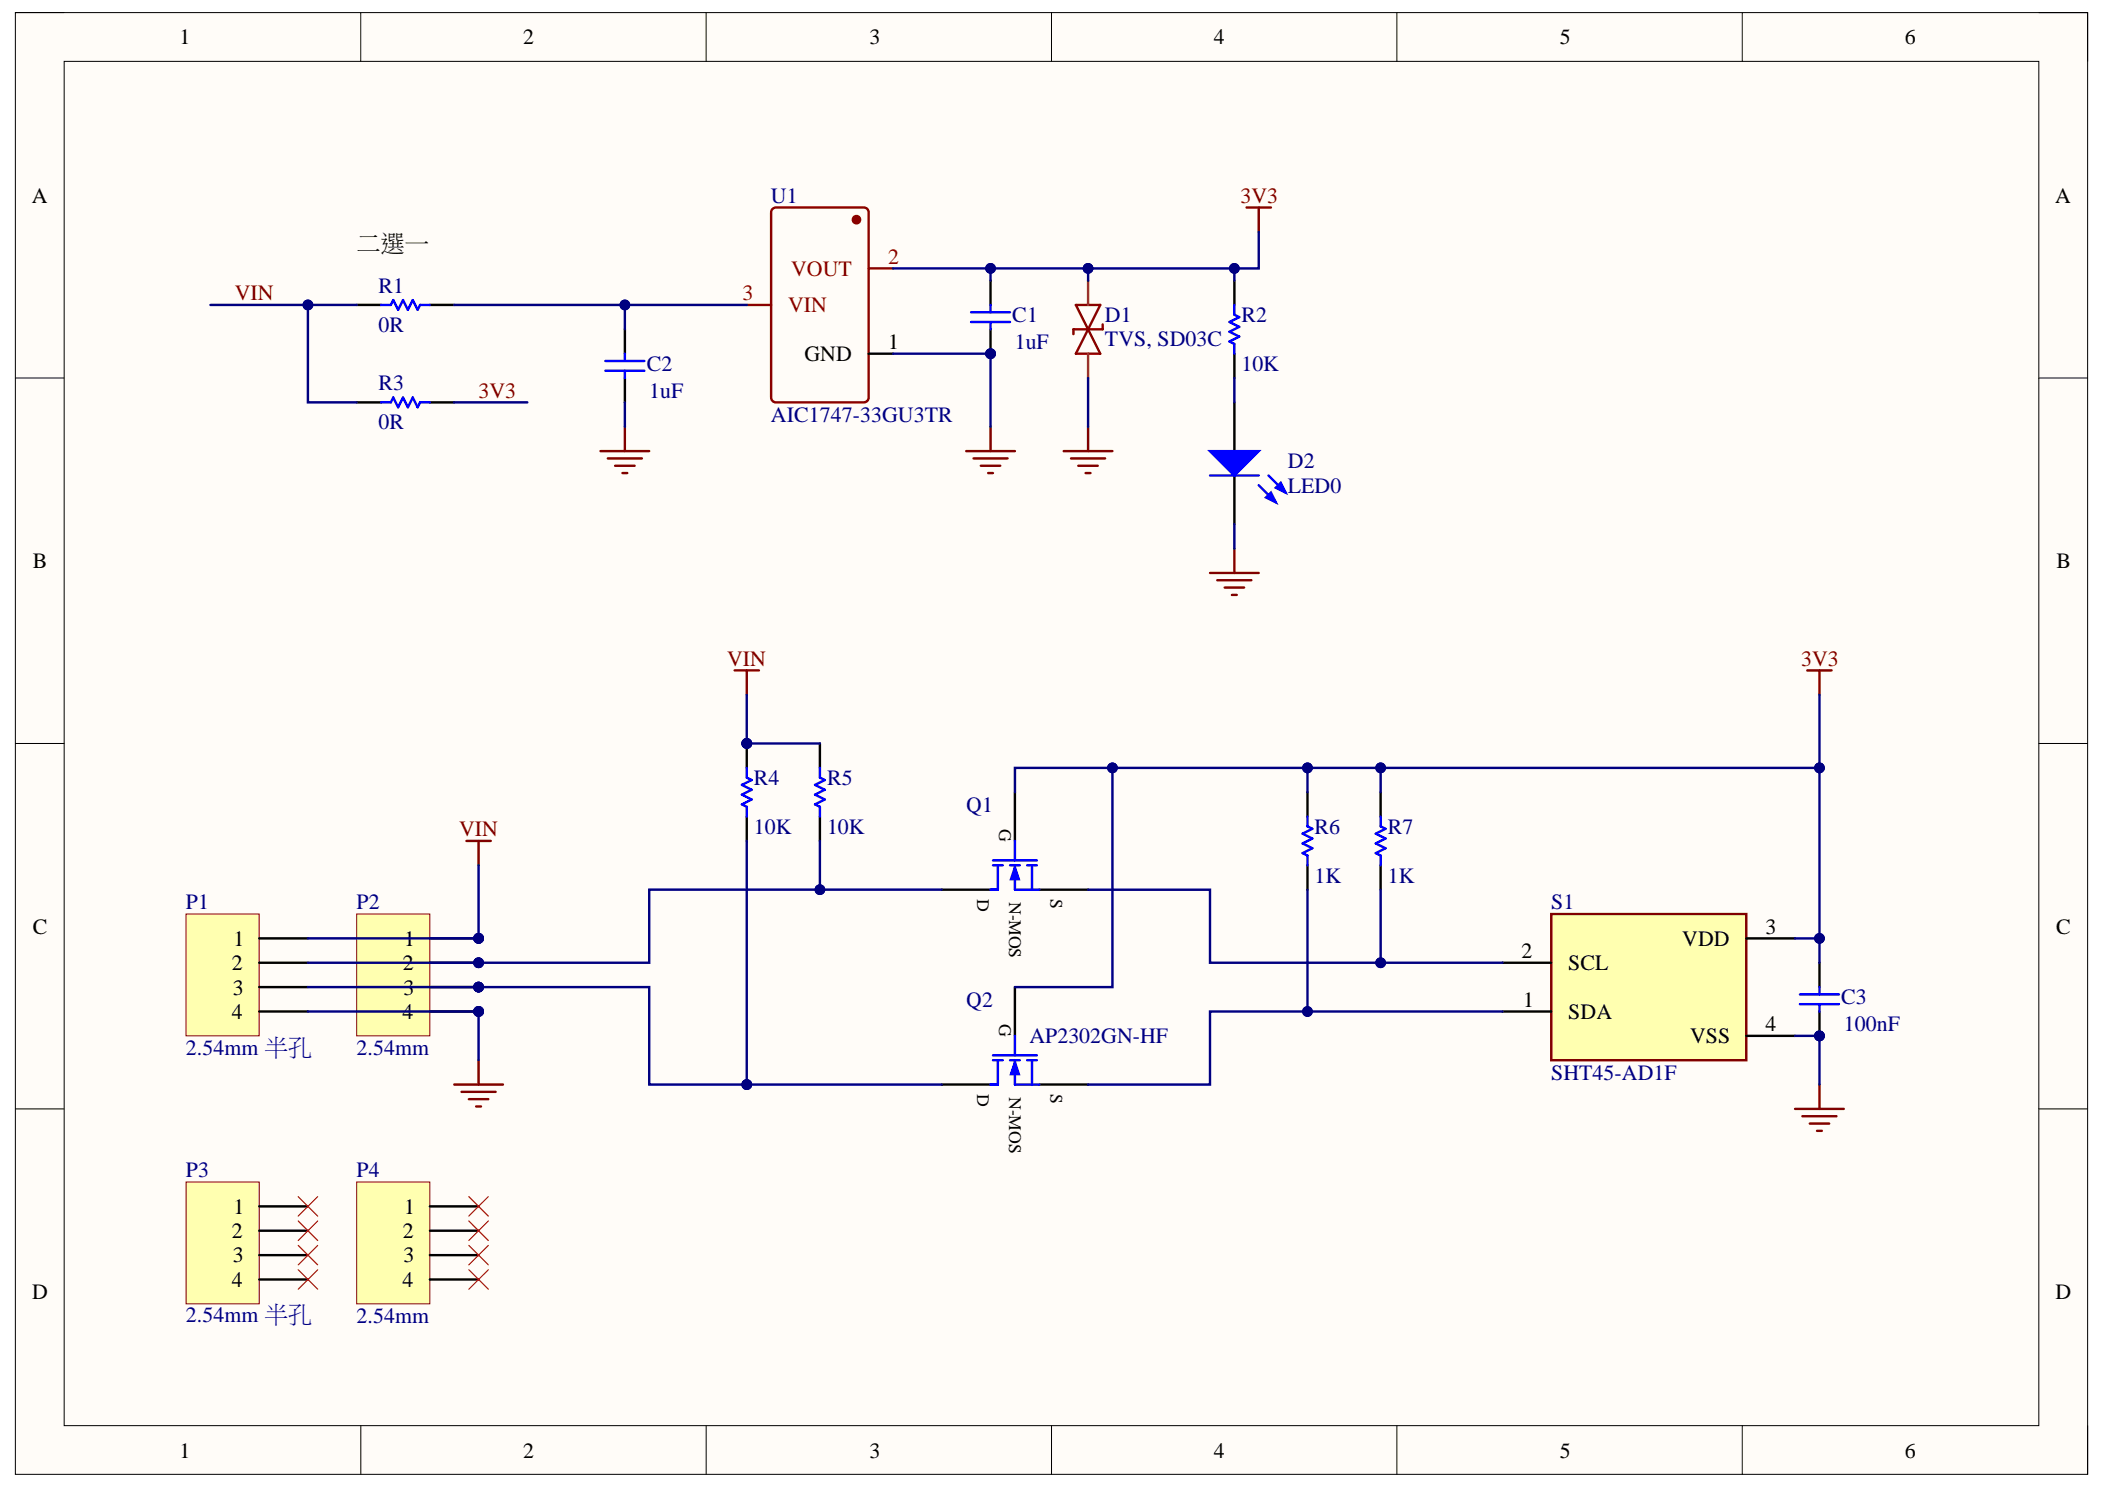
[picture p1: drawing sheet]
<svg xmlns="http://www.w3.org/2000/svg" width="297mm" height="210mm" viewBox="0 0 297 210" stroke-linecap="round" stroke-linejoin="round" font-family="sans-serif">
<defs><g id="words">
<text font-size="3.4" x="50.3" y="35.3">二選一</text>
<g font-size="3.1">
<text x="25.3" y="6.3">1</text>
<text x="73.8" y="6.3">2</text>
<text x="122.7" y="6.3">3</text>
<text x="171.3" y="6.3">4</text>
<text x="220.1" y="6.3">5</text>
<text x="268.8" y="6.3">6</text>
<text x="4.5" y="28.6">A</text>
<text x="290" y="28.6">A</text>
<text x="113.5" y="50.9">GND</text>
<text x="125.3" y="49.2">1</text>
<text x="4.7" y="80.1">B</text>
<text x="290.2" y="80.1">B</text>
<text x="4.6" y="131.7">C</text>
<text x="249.1" y="131.7">3</text>
<text x="290.1" y="131.7">C</text>
<text x="32.7" y="136.9">2</text>
<text x="33" y="133.4">1</text>
<text x="56.8" y="136.9">2</text>
<text x="57" y="133.4">1</text>
<text x="214.7" y="135.1">2</text>
<text x="221.3" y="136.9">SCL</text>
<text x="237.4" y="133.4">VDD</text>
<text x="32.7" y="143.7">4</text>
<text x="32.8" y="140.3">3</text>
<text x="56.8" y="143.7">4</text>
<text x="57" y="140.3">3</text>
<text x="215" y="142">1</text>
<text x="221.3" y="143.7">SDA</text>
<text x="238.5" y="147.1">VSS</text>
<text x="249.1" y="145.5">4</text>
<text x="33" y="171.2">1</text>
<text x="57" y="171.2">1</text>
<text x="32.7" y="174.7">2</text>
<text x="32.8" y="178.1">3</text>
<text x="56.8" y="174.7">2</text>
<text x="57" y="178.1">3</text>
<text x="4.5" y="183.2">D</text>
<text x="32.7" y="181.5">4</text>
<text x="56.8" y="181.5">4</text>
<text x="290.1" y="183.2">D</text>
<text x="25.3" y="205.6">1</text>
<text x="73.8" y="205.6">2</text>
<text x="122.7" y="205.6">3</text>
<text x="171.3" y="205.6">4</text>
<text x="220.1" y="205.6">5</text>
<text x="268.8" y="205.6">6</text>
</g>
<g font-size="3.1" fill="#000080">
<text x="108.8" y="28.6">U1</text>
<text x="53.4" y="41.3">R1</text>
<text x="53.4" y="46.8">0R</text>
<text x="142.9" y="45.4">C1</text>
<text x="155.9" y="45.4">D1</text>
<text x="175.2" y="45.4">R2</text>
<text x="91.3" y="52.3">C2</text>
<text x="143.2" y="49.2">1uF</text>
<text x="155.9" y="48.9">TVS, SD03C</text>
<text x="175.2" y="52.3">10K</text>
<text x="53.4" y="55.1">R3</text>
<text x="91.6" y="56.1">1uF</text>
<text x="108.8" y="59.5">AIC1747-33GU3TR</text>
<text x="53.4" y="60.6">0R</text>
<text x="181.7" y="66.1">D2</text>
<text x="181.7" y="69.5">LED0</text>
<text x="106.4" y="110.8">R4</text>
<text x="116.7" y="110.8">R5</text>
<text x="106.4" y="117.6">10K</text>
<text x="116.7" y="117.6">10K</text>
<text x="136.3" y="114.5">Q1</text>
<text x="185.5" y="117.6">R6</text>
<text x="195.8" y="117.6">R7</text>
<text x="185.5" y="124.5">1K</text>
<text x="195.8" y="124.5">1K</text>
<text x="26.2" y="128.3">P1</text>
<text x="50.3" y="128.3">P2</text>
<text x="218.9" y="128.3">S1</text>
<text x="136.3" y="142">Q2</text>
<text x="259.8" y="141.7">C3</text>
<text x="26.2" y="148.8">2.54mm 半孔</text>
<text x="50.3" y="148.9">2.54mm</text>
<text x="145.3" y="147.1">AP2302GN-HF</text>
<text x="260.2" y="145.5">100nF</text>
<text x="218.9" y="152.3">SHT45-AD1F</text>
<text x="26.2" y="166.1">P3</text>
<text x="50.3" y="166.1">P4</text>
<text x="26.2" y="186.5">2.54mm 半孔</text>
<text x="50.3" y="186.7">2.54mm</text>
</g>
<g font-size="3.1" fill="#800000">
<text x="175.1" y="28.6">3V3</text>
<text x="33.1" y="42.4">VIN</text>
<text x="67.5" y="56.1">3V3</text>
<text x="102.6" y="93.9">VIN</text>
<text x="254.2" y="93.9">3V3</text>
<text x="64.8" y="117.9">VIN</text>
</g>
<g font-size="3.1" fill="#800">
<text x="111.6" y="38.9">VOUT</text>
<text x="125.3" y="37.2">2</text>
<text x="104.8" y="42.4">3</text>
<text x="111.2" y="44">VIN</text>
</g>
<g font-size="2.5">
<text x="141" y="116.9" transform="rotate(90 141 116.9)">G</text>
<text x="137.9" y="126.9" transform="rotate(90 137.9 126.9)">D</text>
<text x="142.4" y="127.2" transform="rotate(90 142.4 127.2)">N-MOS</text>
<text x="148.2" y="126.9" transform="rotate(90 148.2 126.9)">S</text>
<text x="141" y="144.4" transform="rotate(90 141 144.4)">G</text>
<text x="137.9" y="154.4" transform="rotate(90 137.9 154.4)">D</text>
<text x="142.4" y="154.7" transform="rotate(90 142.4 154.7)">N-MOS</text>
<text x="148.2" y="154.4" transform="rotate(90 148.2 154.4)">S</text>
</g>
</g></defs>
<path d="M2.2 1.8h292.4v206.2h-292.4z" fill-rule="evenodd" fill="#fffcf8"/>
<path d="M2.2 1.8h292.4v206.2h-292.4z" fill="none" stroke="#000" stroke-width=".14"/>
<path d="M9.1 8.7h278.6v192.4h-278.6z" fill-rule="evenodd" fill="#fffcf8"/>
<g fill="none" stroke="#000" stroke-width=".14">
<path d="M2.2 1.8h6.8M9.1 8.7h278.6v192.4h-278.6zM50.9 1.8v6.8M99.6 1.8v6.9M148.4 1.8v6.9M197.1 1.8v6.9M245.9 1.8v6.9M287.7 1.8h6.9v6.9M2.2 53.3h6.8M287.7 53.3h6.9M2.2 104.9h6.8M287.7 104.9h6.9"/>
<path d="M2.2 156.4h6.8M287.7 156.4h6.9M50.9 201.1v6.9M99.6 201.1v6.9M148.4 201.1v6.9M197.1 201.1v6.9M245.9 201.1v6.9M294.6 201.1v6.9"/>
</g>
<path d="M218.9 128.9h27.5v20.7h-27.5z" fill-rule="evenodd" fill="#ffffb0"/>
<path d="M218.9 128.9h27.5v20.7h-27.5z" fill="none" stroke="#800000" stroke-width=".34"/>
<path d="M174.2 39.6v3.4M174.2 49.9v3.4M143.2 111.8v6.8M132.9 125.5h6.9M146.7 125.5h6.8M212 135.8h6.9M246.4 132.4h6.9M212 142.7h6.9M246.4 146.1h6.9" fill="none" stroke="#000" stroke-width=".34"/>
<path d="M174.2 43v1.4l.7 .3-1.4 .7 1.4 .7-1.4 .7 1.4 .7-1.4 .7 .7 .3v1.4M143.2 118.6v2.8M140.1 121.4h6.2M140.1 122.1h1.4M140.8 122.1v3.4M142.5 122.1h1.4M143.2 122.1v3.4h3.5M144.9 122.1h1.4M145.6 122.1v3.4" fill="none" stroke="#00f" stroke-width=".34"/>
<path d="M143.2 122.1l.7 2h-1.4z" fill="#00f"/>
<path d="M143.2 122.1l.7 2h-1.4z" fill="none" stroke="#00f" stroke-width=".14"/>
<path d="M139.8 125.5h1M140.1 148.9h6.2M140.1 149.6h1.4M140.8 149.6v3.4M142.5 149.6h1.4M143.2 146.1v2.8M143.2 149.6v3.4h3.5M144.9 149.6h1.4M145.6 149.6v3.4" fill="none" stroke="#00f" stroke-width=".34"/>
<path d="M143.2 139.2v6.9M132.9 153h6.9M146.7 153h6.8" fill="none" stroke="#000" stroke-width=".34"/>
<path d="M143.2 149.6l.7 2h-1.4z" fill="#00f"/>
<path d="M143.2 149.6l.7 2h-1.4z" fill="none" stroke="#00f" stroke-width=".14"/>
<path d="M115.7 108.3v1.4l.7 .3-1.4 .7 1.4 .7-1.4 .7 1.4 .7-1.4 .7 .7 .3v1.4M184.5 115.2v1.4l.7 .3-1.4 .7 1.4 .7-1.4 .7 1.4 .7-1.4 .6 .7 .4v1.4M139.8 153h1" fill="none" stroke="#00f" stroke-width=".34"/>
<path d="M103.7 94.6h3.4M105.4 94.6v3.4M255 94.6h3.5M256.7 94.6v3.4" fill="none" stroke="#800000" stroke-width=".34"/>
<path d="M115.7 104.9v3.4M115.7 115.2v3.4M184.5 111.8v3.4M184.5 122.1v3.4" fill="none" stroke="#000" stroke-width=".34"/>
<circle cx="105.4" cy="104.9" r=".69" fill="#000080"/>
<circle cx="105.4" cy="104.9" r=".69" fill="none" stroke="#000080" stroke-width=".14"/>
<path d="M105.4 104.9v3.4" fill="none" stroke="#000" stroke-width=".34"/>
<circle cx="105.4" cy="104.9" r=".69" fill="#000080"/>
<circle cx="105.4" cy="104.9" r=".69" fill="none" stroke="#000080" stroke-width=".14"/>
<path d="M105.4 115.2v3.4" fill="none" stroke="#000" stroke-width=".34"/>
<path d="M105.4 108.3v1.4l.7 .3-1.4 .7 1.4 .7-1.4 .7 1.4 .7-1.4 .7 .7 .3v1.4" fill="none" stroke="#00f" stroke-width=".34"/>
<path d="M253.3 156.4h6.9M254.3 157.5h4.8M255.4 158.5h2.7M256.4 159.5h.7M256.7 153v3.4" fill="none" stroke="#800000" stroke-width=".34"/>
<circle cx="67.5" cy="132.4" r=".69" fill="#000080"/>
<circle cx="67.5" cy="132.4" r=".69" fill="none" stroke="#000080" stroke-width=".14"/>
<circle cx="67.5" cy="135.8" r=".69" fill="#000080"/>
<circle cx="67.5" cy="135.8" r=".69" fill="none" stroke="#000080" stroke-width=".14"/>
<circle cx="67.5" cy="139.2" r=".69" fill="#000080"/>
<circle cx="67.5" cy="139.2" r=".69" fill="none" stroke="#000080" stroke-width=".14"/>
<circle cx="67.5" cy="142.7" r=".69" fill="#000080"/>
<circle cx="67.5" cy="142.7" r=".69" fill="none" stroke="#000080" stroke-width=".14"/>
<path d="M50.3 128.9h10.4v17.2h-10.4z" fill-rule="evenodd" fill="#ffffb0"/>
<path d="M50.3 128.9h10.4v17.2h-10.4z" fill="none" stroke="#800000" stroke-width=".14"/>
<path d="M60.7 132.4h6.8" fill="none" stroke="#000" stroke-width=".34"/>
<circle cx="67.5" cy="132.4" r=".69" fill="#000080"/>
<circle cx="67.5" cy="132.4" r=".69" fill="none" stroke="#000080" stroke-width=".14"/>
<path d="M60.7 135.8h6.8" fill="none" stroke="#000" stroke-width=".34"/>
<circle cx="67.5" cy="135.8" r=".69" fill="#000080"/>
<circle cx="67.5" cy="135.8" r=".69" fill="none" stroke="#000080" stroke-width=".14"/>
<path d="M60.7 139.2h6.8" fill="none" stroke="#000" stroke-width=".34"/>
<circle cx="67.5" cy="139.2" r=".69" fill="#000080"/>
<circle cx="67.5" cy="139.2" r=".69" fill="none" stroke="#000080" stroke-width=".14"/>
<path d="M60.7 142.7h6.8" fill="none" stroke="#000" stroke-width=".34"/>
<circle cx="67.5" cy="142.7" r=".69" fill="#000080"/>
<circle cx="67.5" cy="142.7" r=".69" fill="none" stroke="#000080" stroke-width=".14"/>
<path d="M26.3 128.9h10.3v17.2h-10.3z" fill-rule="evenodd" fill="#ffffb0"/>
<path d="M26.3 128.9h10.3v17.2h-10.3z" fill="none" stroke="#800000" stroke-width=".14"/>
<path d="M36.6 132.4h6.9M36.6 135.8h6.9M36.6 139.2h6.9M36.6 142.7h6.9" fill="none" stroke="#000" stroke-width=".34"/>
<path d="M50.3 166.7h10.4v17.2h-10.4z" fill-rule="evenodd" fill="#ffffb0"/>
<path d="M50.3 166.7h10.4v17.2h-10.4z" fill="none" stroke="#800000" stroke-width=".14"/>
<path d="M60.7 170.2h6.8M60.7 173.6h6.8M60.7 177.1h6.8M60.7 180.5h6.8" fill="none" stroke="#000" stroke-width=".34"/>
<path d="M26.3 166.7h10.3v17.2h-10.3z" fill-rule="evenodd" fill="#ffffb0"/>
<path d="M26.3 166.7h10.3v17.2h-10.3z" fill="none" stroke="#800000" stroke-width=".14"/>
<path d="M36.6 170.2h6.9M36.6 173.6h6.9M36.6 177.1h6.9M36.6 180.5h6.9" fill="none" stroke="#000" stroke-width=".34"/>
<path d="M65.8 118.6h3.5M67.5 118.6v3.5M64.1 153h6.9M65.1 154h4.8M66.2 155.1h2.7M67.2 156.1h.7M67.5 149.6v3.4" fill="none" stroke="#800000" stroke-width=".34"/>
<path d="M66.2 168.8l2.7 2.7M66.2 172.2l2.7 2.8M66.2 175.7l2.7 2.7M66.2 179.1l2.7 2.8M68.9 168.8l-2.7 2.7M68.9 172.2l-2.7 2.8M68.9 175.7l-2.7 2.7M68.9 179.1l-2.7 2.8" fill="none" stroke="#f00" stroke-width=".17"/>
<path d="M109 29.5l.5-.2h12.4a.69 .69 0 0 1 .7 .7v26.1a.69 .69 0 0 1-.7 .7h-12.4a.69 .69 0 0 1-.7-.7v-26.1z" fill="none" stroke="#800" stroke-width=".34"/>
<circle cx="120.9" cy="31" r=".52" fill="#800"/>
<g fill="none" stroke="#800" stroke-width=".34">
<path d="M122.6 37.9h3.4M105.4 43h3.4"/>
<circle cx="120.9" cy="31" r=".52"/>
</g>
<path d="M88.2 46.5v3.4M88.2 53.3v3.5M122.6 49.9h3.4" fill="none" stroke="#000" stroke-width=".34"/>
<path d="M85.4 50.9h5.5M85.4 52.3h5.5M88.2 49.9v1M88.2 52.3v1" fill="none" stroke="#00f" stroke-width=".34"/>
<circle cx="139.8" cy="49.9" r=".69" fill="#000080"/>
<circle cx="139.8" cy="49.9" r=".69" fill="none" stroke="#000080" stroke-width=".14"/>
<path d="M139.8 46.5v3.4" fill="none" stroke="#000" stroke-width=".34"/>
<circle cx="139.8" cy="49.9" r=".69" fill="#000080"/>
<circle cx="139.8" cy="49.9" r=".69" fill="none" stroke="#000080" stroke-width=".14"/>
<path d="M139.8 39.6v3.4M50.3 43h3.5M50.3 56.8h3.5M60.7 43h3.4M60.7 56.8h3.4" fill="none" stroke="#000" stroke-width=".34"/>
<path d="M53.8 43h1.3l.4-.7 .7 1.4 .7-1.4 .7 1.4 .6-1.4 .7 1.4 .4-.7h1.4M53.8 56.8h1.3l.4-.7 .7 1.4 .7-1.4 .7 1.4 .6-1.4 .7 1.4 .4-.7h1.4M137 44h5.5M137 45.4h5.5M139.8 43v1M139.8 45.4v1.1" fill="none" stroke="#00f" stroke-width=".34"/>
<path d="M84.7 63.6h6.9M85.8 64.7h4.8M86.8 65.7h2.8M87.8 66.7h.7M88.2 60.2v3.4M136.3 63.6h6.9M137.4 64.7h4.8M138.4 65.7h2.8M139.4 66.7h.7M139.8 60.2v3.4" fill="none" stroke="#800000" stroke-width=".34"/>
<circle cx="256.7" cy="146.1" r=".69" fill="#000080"/>
<circle cx="256.7" cy="146.1" r=".69" fill="none" stroke="#000080" stroke-width=".14"/>
<path d="M256.7 142.7v3.4" fill="none" stroke="#000" stroke-width=".34"/>
<circle cx="256.7" cy="146.1" r=".69" fill="#000080"/>
<circle cx="256.7" cy="146.1" r=".69" fill="none" stroke="#000080" stroke-width=".14"/>
<path d="M174.2 56.8v6.8M174.2 67.1v6.8M256.7 135.8v3.4" fill="none" stroke="#000" stroke-width=".34"/>
<path d="M256.7 139.2v1.1M254 140.3h5.5M254 141.7h5.5M256.7 141.7v1" fill="none" stroke="#00f" stroke-width=".34"/>
<path d="M151.8 43h3.5l-1.8 3.5zM153.5 46.5l1.8 3.4h-3.5zM155.6 45.8v.7h-4.1v.6" fill="none" stroke="#800" stroke-width=".34"/>
<path d="M153.5 39.6v3.4M153.5 49.9v3.4" fill="none" stroke="#8d2323" stroke-width=".34"/>
<path d="M175.9 29.3h3.4M177.6 29.3v3.4M150.1 63.6h6.9M151.1 64.7h4.8M152.2 65.7h2.7M153.2 66.7h.7M153.5 60.2v3.4" fill="none" stroke="#800000" stroke-width=".34"/>
<path d="M170.7 63.6h6.9l-3.4 3.5z" fill="#00f"/>
<path d="M170.7 63.6h6.9l-3.4 3.5zM177.6 68.4l2.4 2.5M179 67.1l2.4 2.4" fill="none" stroke="#00f" stroke-width=".34"/>
<path d="M178.6 70.2l.7-.7 .7 1.4z" fill="#00f"/>
<path d="M178.6 70.2l.7-.7 .7 1.4z" fill="none" stroke="#00f" stroke-width=".34"/>
<path d="M180 68.8l.7-.7 .7 1.4z" fill="#00f"/>
<path d="M170.7 67.1h6.9M180 68.8l.7-.7 .7 1.4zM194.8 115.2v1.4l.7 .3-1.4 .7 1.4 .7-1.4 .7 1.4 .7-1.4 .6 .7 .4v1.4" fill="none" stroke="#00f" stroke-width=".34"/>
<path d="M174.2 77.4v3.4M170.7 80.8h6.9M171.8 81.8h4.8M172.8 82.9h2.8M173.8 83.9h.7" fill="none" stroke="#800000" stroke-width=".34"/>
<path d="M194.8 111.8v3.4M194.8 122.1v3.4" fill="none" stroke="#000" stroke-width=".34"/>
<path d="M42.1 168.8l2.7 2.7M42.1 172.2l2.7 2.8M42.1 175.7l2.7 2.7M42.1 179.1l2.7 2.8M44.8 168.8l-2.7 2.7M44.8 172.2l-2.7 2.8M44.8 175.7l-2.7 2.7M44.8 179.1l-2.7 2.8" fill="none" stroke="#f00" stroke-width=".17"/>
<path d="M184.5 125.5v17.2h27.5" fill="none" stroke="#000080" stroke-width=".34"/>
<circle cx="184.5" cy="142.7" r=".69" fill="#000080"/>
<circle cx="184.5" cy="142.7" r=".69" fill="none" stroke="#000080" stroke-width=".14"/>
<path d="M184.5 108.3v3.5" fill="none" stroke="#000080" stroke-width=".34"/>
<circle cx="184.5" cy="108.3" r=".69" fill="#000080"/>
<circle cx="184.5" cy="108.3" r=".69" fill="none" stroke="#000080" stroke-width=".14"/>
<path d="M184.5 142.7h-13.8v10.3h-17.2" fill="none" stroke="#000080" stroke-width=".34"/>
<circle cx="184.5" cy="142.7" r=".69" fill="#000080"/>
<circle cx="184.5" cy="142.7" r=".69" fill="none" stroke="#000080" stroke-width=".14"/>
<path d="M157 108.3v30.9h-13.8" fill="none" stroke="#000080" stroke-width=".34"/>
<circle cx="157" cy="108.3" r=".69" fill="#000080"/>
<circle cx="157" cy="108.3" r=".69" fill="none" stroke="#000080" stroke-width=".14"/>
<path d="M105.4 98v6.9" fill="none" stroke="#000080" stroke-width=".34"/>
<circle cx="105.4" cy="104.9" r=".69" fill="#000080"/>
<circle cx="105.4" cy="104.9" r=".69" fill="none" stroke="#000080" stroke-width=".14"/>
<path d="M105.4 104.9h10.3" fill="none" stroke="#000080" stroke-width=".34"/>
<circle cx="105.4" cy="104.9" r=".69" fill="#000080"/>
<circle cx="105.4" cy="104.9" r=".69" fill="none" stroke="#000080" stroke-width=".14"/>
<path d="M115.7 118.6v6.9h17.2" fill="none" stroke="#000080" stroke-width=".34"/>
<circle cx="115.7" cy="125.5" r=".69" fill="#000080"/>
<circle cx="115.7" cy="125.5" r=".69" fill="none" stroke="#000080" stroke-width=".14"/>
<path d="M105.4 153h27.5" fill="none" stroke="#000080" stroke-width=".34"/>
<circle cx="105.4" cy="153" r=".69" fill="#000080"/>
<circle cx="105.4" cy="153" r=".69" fill="none" stroke="#000080" stroke-width=".14"/>
<path d="M253.3 146.1h3.4v6.9" fill="none" stroke="#000080" stroke-width=".34"/>
<circle cx="256.7" cy="146.1" r=".69" fill="#000080"/>
<circle cx="256.7" cy="146.1" r=".69" fill="none" stroke="#000080" stroke-width=".14"/>
<path d="M43.5 132.4h24" fill="none" stroke="#000080" stroke-width=".34"/>
<circle cx="67.5" cy="132.4" r=".69" fill="#000080"/>
<circle cx="67.5" cy="132.4" r=".69" fill="none" stroke="#000080" stroke-width=".14"/>
<path d="M43.5 139.2h24" fill="none" stroke="#000080" stroke-width=".34"/>
<circle cx="67.5" cy="139.2" r=".69" fill="#000080"/>
<circle cx="67.5" cy="139.2" r=".69" fill="none" stroke="#000080" stroke-width=".14"/>
<path d="M43.5 142.7h24" fill="none" stroke="#000080" stroke-width=".34"/>
<circle cx="67.5" cy="142.7" r=".69" fill="#000080"/>
<circle cx="67.5" cy="142.7" r=".69" fill="none" stroke="#000080" stroke-width=".14"/>
<path d="M67.5 122.1v10.3" fill="none" stroke="#000080" stroke-width=".34"/>
<circle cx="67.5" cy="132.4" r=".69" fill="#000080"/>
<circle cx="67.5" cy="132.4" r=".69" fill="none" stroke="#000080" stroke-width=".14"/>
<path d="M67.5 139.2h24.1v13.8h13.8" fill="none" stroke="#000080" stroke-width=".34"/>
<circle cx="67.5" cy="139.2" r=".69" fill="#000080"/>
<circle cx="67.5" cy="139.2" r=".69" fill="none" stroke="#000080" stroke-width=".14"/>
<circle cx="105.4" cy="153" r=".69" fill="#000080"/>
<circle cx="105.4" cy="153" r=".69" fill="none" stroke="#000080" stroke-width=".14"/>
<path d="M67.5 142.7v6.9" fill="none" stroke="#000080" stroke-width=".34"/>
<circle cx="67.5" cy="142.7" r=".69" fill="#000080"/>
<circle cx="67.5" cy="142.7" r=".69" fill="none" stroke="#000080" stroke-width=".14"/>
<path d="M115.7 125.5h-24.1v10.3h-48.1" fill="none" stroke="#000080" stroke-width=".34"/>
<circle cx="67.5" cy="135.8" r=".69" fill="#000080"/>
<circle cx="67.5" cy="135.8" r=".69" fill="none" stroke="#000080" stroke-width=".14"/>
<circle cx="115.7" cy="125.5" r=".69" fill="#000080"/>
<circle cx="115.7" cy="125.5" r=".69" fill="none" stroke="#000080" stroke-width=".14"/>
<path d="M88.2 56.8v3.4M126 49.9h13.8v10.3" fill="none" stroke="#000080" stroke-width=".34"/>
<circle cx="139.8" cy="49.9" r=".69" fill="#000080"/>
<circle cx="139.8" cy="49.9" r=".69" fill="none" stroke="#000080" stroke-width=".14"/>
<path d="M43.5 43v13.8h6.8" fill="none" stroke="#000080" stroke-width=".34"/>
<circle cx="43.5" cy="43" r=".69" fill="#000080"/>
<circle cx="43.5" cy="43" r=".69" fill="none" stroke="#000080" stroke-width=".14"/>
<path d="M64.1 56.8h10.3M256.7 98v10.3" fill="none" stroke="#000080" stroke-width=".34"/>
<circle cx="256.7" cy="108.3" r=".69" fill="#000080"/>
<circle cx="256.7" cy="108.3" r=".69" fill="none" stroke="#000080" stroke-width=".14"/>
<path d="M256.7 132.4v3.4" fill="none" stroke="#000080" stroke-width=".34"/>
<circle cx="256.7" cy="132.4" r=".69" fill="#000080"/>
<circle cx="256.7" cy="132.4" r=".69" fill="none" stroke="#000080" stroke-width=".14"/>
<path d="M105.4 118.6v34.4" fill="none" stroke="#000080" stroke-width=".34"/>
<circle cx="105.4" cy="153" r=".69" fill="#000080"/>
<circle cx="105.4" cy="153" r=".69" fill="none" stroke="#000080" stroke-width=".14"/>
<path d="M174.2 37.9v1.7M153.5 53.3v6.9" fill="none" stroke="#000080" stroke-width=".34"/>
<circle cx="174.2" cy="37.9" r=".69" fill="#000080"/>
<circle cx="174.2" cy="37.9" r=".69" fill="none" stroke="#000080" stroke-width=".14"/>
<path d="M139.8 37.9v1.7M174.2 53.3v3.5M174.2 73.9v3.5" fill="none" stroke="#000080" stroke-width=".34"/>
<circle cx="139.8" cy="37.9" r=".69" fill="#000080"/>
<circle cx="139.8" cy="37.9" r=".69" fill="none" stroke="#000080" stroke-width=".14"/>
<path d="M88.2 43v3.5" fill="none" stroke="#000080" stroke-width=".34"/>
<circle cx="88.2" cy="43" r=".69" fill="#000080"/>
<circle cx="88.2" cy="43" r=".69" fill="none" stroke="#000080" stroke-width=".14"/>
<path d="M194.8 108.3v3.5" fill="none" stroke="#000080" stroke-width=".34"/>
<circle cx="194.8" cy="108.3" r=".69" fill="#000080"/>
<circle cx="194.8" cy="108.3" r=".69" fill="none" stroke="#000080" stroke-width=".14"/>
<path d="M153.5 125.5h17.2v10.3h24.1v-10.3" fill="none" stroke="#000080" stroke-width=".34"/>
<circle cx="194.8" cy="135.8" r=".69" fill="#000080"/>
<circle cx="194.8" cy="135.8" r=".69" fill="none" stroke="#000080" stroke-width=".14"/>
<path d="M194.8 135.8h17.2" fill="none" stroke="#000080" stroke-width=".34"/>
<circle cx="194.8" cy="135.8" r=".69" fill="#000080"/>
<circle cx="194.8" cy="135.8" r=".69" fill="none" stroke="#000080" stroke-width=".14"/>
<path d="M29.7 43h20.6" fill="none" stroke="#000080" stroke-width=".34"/>
<circle cx="43.5" cy="43" r=".69" fill="#000080"/>
<circle cx="43.5" cy="43" r=".69" fill="none" stroke="#000080" stroke-width=".14"/>
<path d="M64.1 43h41.3" fill="none" stroke="#000080" stroke-width=".34"/>
<circle cx="88.2" cy="43" r=".69" fill="#000080"/>
<circle cx="88.2" cy="43" r=".69" fill="none" stroke="#000080" stroke-width=".14"/>
<path d="M126 37.9h27.5" fill="none" stroke="#000080" stroke-width=".34"/>
<circle cx="139.8" cy="37.9" r=".69" fill="#000080"/>
<circle cx="139.8" cy="37.9" r=".69" fill="none" stroke="#000080" stroke-width=".14"/>
<circle cx="153.5" cy="37.9" r=".69" fill="#000080"/>
<circle cx="153.5" cy="37.9" r=".69" fill="none" stroke="#000080" stroke-width=".14"/>
<path d="M143.2 111.8v-3.5h113.5v24.1h-3.4" fill="none" stroke="#000080" stroke-width=".34"/>
<circle cx="157" cy="108.3" r=".69" fill="#000080"/>
<circle cx="157" cy="108.3" r=".69" fill="none" stroke="#000080" stroke-width=".14"/>
<circle cx="184.5" cy="108.3" r=".69" fill="#000080"/>
<circle cx="184.5" cy="108.3" r=".69" fill="none" stroke="#000080" stroke-width=".14"/>
<circle cx="194.8" cy="108.3" r=".69" fill="#000080"/>
<circle cx="194.8" cy="108.3" r=".69" fill="none" stroke="#000080" stroke-width=".14"/>
<circle cx="256.7" cy="108.3" r=".69" fill="#000080"/>
<circle cx="256.7" cy="108.3" r=".69" fill="none" stroke="#000080" stroke-width=".14"/>
<circle cx="256.7" cy="132.4" r=".69" fill="#000080"/>
<circle cx="256.7" cy="132.4" r=".69" fill="none" stroke="#000080" stroke-width=".14"/>
<path d="M177.6 32.7v5.2h-24.1v1.7" fill="none" stroke="#000080" stroke-width=".34"/>
<circle cx="153.5" cy="37.9" r=".69" fill="#000080"/>
<circle cx="153.5" cy="37.9" r=".69" fill="none" stroke="#000080" stroke-width=".14"/>
<circle cx="174.2" cy="37.9" r=".69" fill="#000080"/>
<circle cx="174.2" cy="37.9" r=".69" fill="none" stroke="#000080" stroke-width=".14"/>
<use href="#words"/>
</svg>
